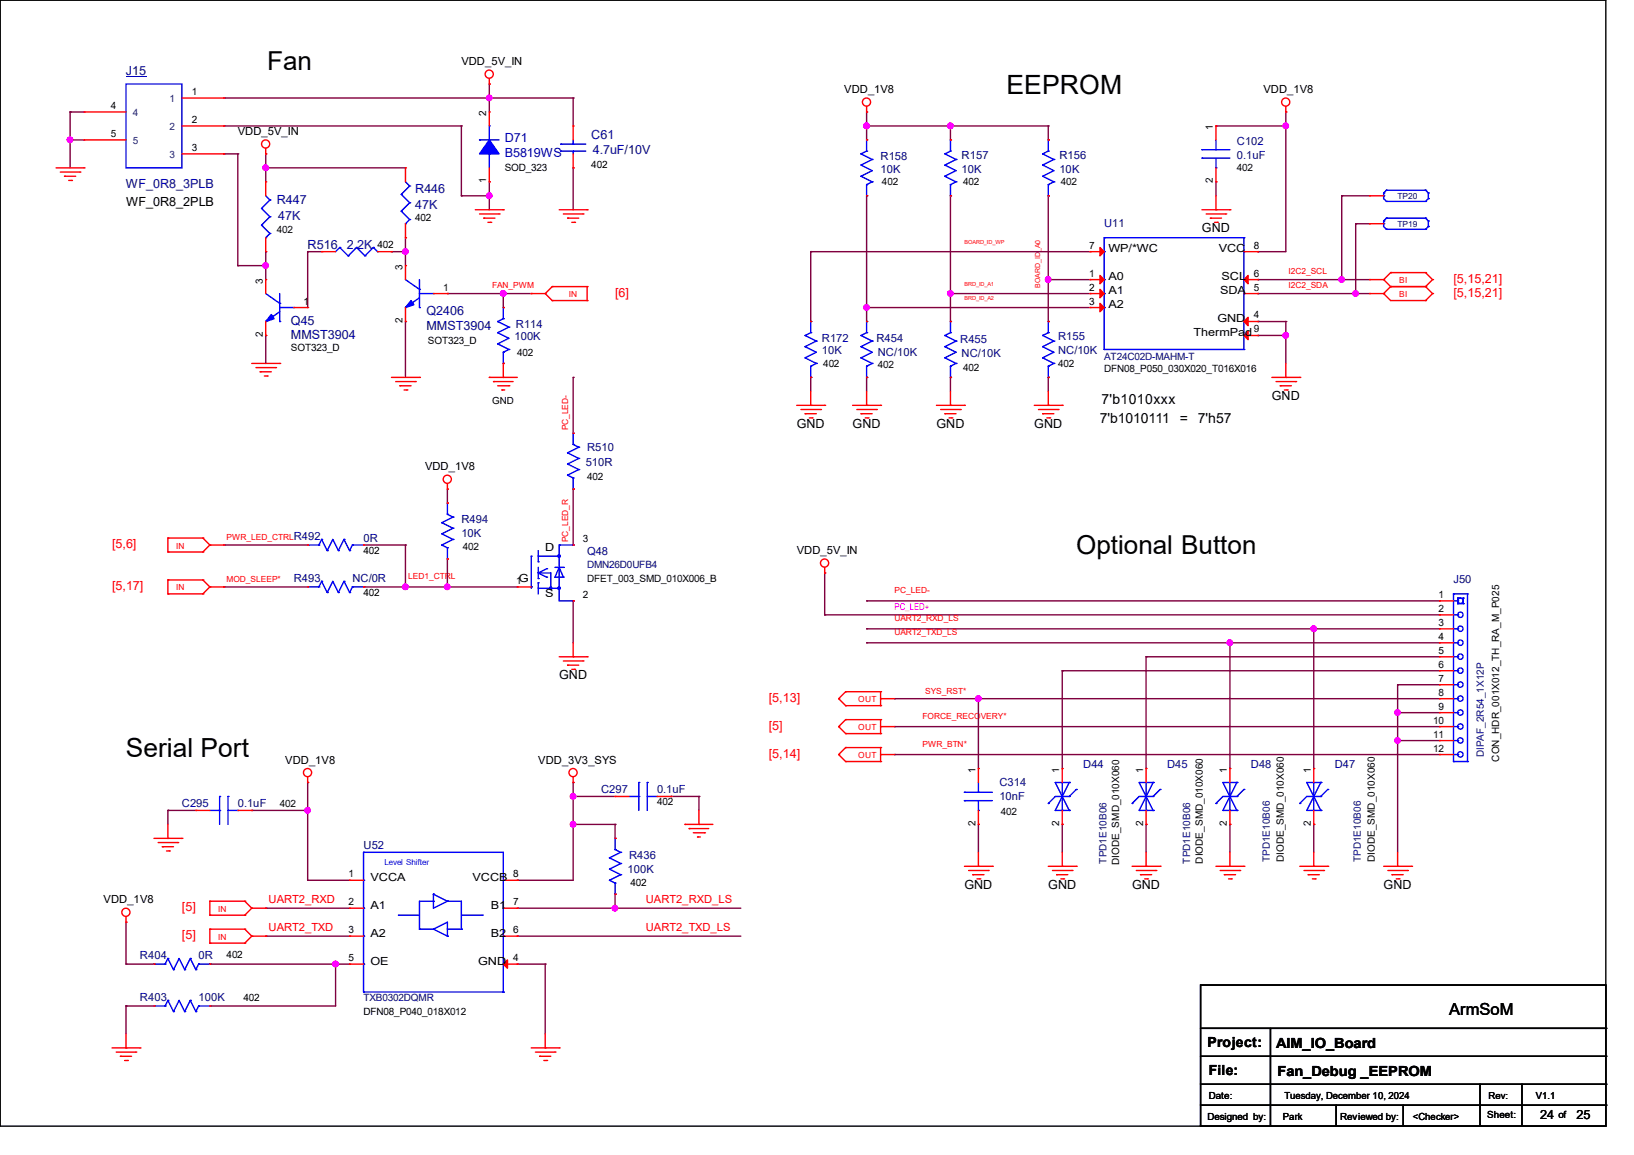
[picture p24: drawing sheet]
<svg xmlns="http://www.w3.org/2000/svg" width="297mm" height="210mm" viewBox="0 0 297 210" stroke-linecap="round" stroke-linejoin="round" font-family="sans-serif">
<defs><g id="words">
<g font-size="4.8">
<text x="182.9" y="17.1">EEPROM</text>
<text x="22.9" y="137.7">Serial Port</text>
</g>
<g font-size="4.7">
<text x="48.6" y="12.7">Fan</text>
<text x="195.6" y="100.8">Optional Button</text>
</g>
<text font-size="3" x="263.4" y="184.6">ArmSoM</text>
<g font-size="2.5">
<text x="199.9" y="77">7'b1010111</text>
<text x="200.2" y="73.4">7'b1010xxx</text>
<text x="214.5" y="77">=</text>
<text x="217.8" y="77">7'h57</text>
<text x="219.5" y="190.4">Project:</text>
<text x="231.9" y="190.6">AIM_IO_Board</text>
<text x="219.8" y="195.5">File:</text>
<text x="232.2" y="195.7">Fan_Debug _EEPROM</text>
</g>
<g font-size="2.3" fill="#00007f">
<text x="22.9" y="13.5">J15</text>
<text x="107.5" y="25.2">C61</text>
<text x="107.7" y="28">4.7uF/10V</text>
<text x="22.9" y="34.1">WF_0R8_3PLB</text>
<text x="75.5" y="35.1">R446</text>
<text x="50.3" y="37.2">R447</text>
<text x="50.6" y="40">47K</text>
<text x="75.5" y="37.9">47K</text>
<text x="55.9" y="45.3">R516</text>
<text x="63" y="45.3">2.2K</text>
<text x="52.9" y="59">Q45</text>
<text x="77.5" y="57.2">Q2406</text>
<text x="52.9" y="61.6">MMST3904</text>
<text x="77.5" y="60">MMST3904</text>
</g>
<g font-size="2.3" fill="#00009f">
<text x="91.7" y="25.7">D71</text>
<text x="91.7" y="28.5">B5819WS</text>
</g>
<g font-size="2.3">
<text x="22.9" y="37.4">WF_0R8_2PLB</text>
<text x="218.5" y="42.2">GND</text>
<text x="144.8" y="77.8">GND</text>
<text x="155" y="77.8">GND</text>
<text x="170.2" y="77.8">GND</text>
<text x="188" y="77.8">GND</text>
<text x="231.2" y="72.7">GND</text>
<text x="101.6" y="123.5">GND</text>
<text x="175.3" y="161.6">GND</text>
<text x="190.5" y="161.6">GND</text>
<text x="205.8" y="161.6">GND</text>
<text x="251.5" y="161.6">GND</text>
<text x="280" y="203.5">24</text>
<text x="286.6" y="203.5">25</text>
</g>
<g font-size="2.3" fill="#f00">
<text x="111.8" y="53.9">[6]</text>
<text x="264.2" y="53.9">[5,15,21]</text>
<text x="264.2" y="51.4">[5,15,21]</text>
<text x="20.4" y="99.7">[5,6]</text>
<text x="20.4" y="107.3">[5,17]</text>
<text x="139.7" y="127.6">[5,13]</text>
<text x="139.7" y="137.8">[5,14]</text>
<text x="139.7" y="132.7">[5]</text>
<text x="33.1" y="165.7">[5]</text>
<text x="33.1" y="170.8">[5]</text>
</g>
<g font-size="2">
<text x="83.9" y="11.9">VDD_5V_IN</text>
<text x="153.5" y="16.9">VDD_1V8</text>
<text x="229.7" y="16.9">VDD_1V8</text>
<text x="43.2" y="24.6">VDD_5V_IN</text>
<text x="201.5" y="45.9">WP/*WC</text>
<text x="221.5" y="45.9">VCC</text>
<text x="201.5" y="51">A0</text>
<text x="201.5" y="53.5">A1</text>
<text x="221.8" y="53.5">SDA</text>
<text x="222" y="51">SCL</text>
<text x="201.5" y="56.1">A2</text>
<text x="221.3" y="58.6">GND</text>
<text x="217" y="61.1">ThermPad</text>
<text x="77.3" y="85.5">VDD_1V8</text>
<text x="99.1" y="100.2">D</text>
<text x="144.8" y="100.8">VDD_5V_IN</text>
<text x="99.1" y="108.6">S</text>
<text x="51.9" y="138.9">VDD_1V8</text>
<text x="97.8" y="138.9">VDD_3V3_SYS</text>
<text x="67.4" y="160.2">VCCA</text>
<text x="85.9" y="160.2">VCCB</text>
<text x="18.8" y="164.3">VDD_1V8</text>
<text x="67.4" y="165.3">A1</text>
<text x="89.2" y="165.3">B1</text>
<text x="67.4" y="170.4">A2</text>
<text x="89.2" y="170.4">B2</text>
<text x="67.4" y="175.4">OE</text>
<text x="86.9" y="175.4">GND</text>
</g>
<g font-size="2" fill="#00007f">
<text x="160.1" y="29.1">R158</text>
<text x="174.8" y="28.9">R157</text>
<text x="192.6" y="28.9">R156</text>
<text x="224.8" y="26.3">C102</text>
<text x="224.8" y="28.9">0.1uF</text>
<text x="160.1" y="31.4">10K</text>
<text x="174.8" y="31.4">10K</text>
<text x="192.6" y="31.4">10K</text>
<text x="200.7" y="41.3">U11</text>
<text x="93.8" y="59.6">R114</text>
<text x="93.5" y="61.9">100K</text>
<text x="149.4" y="64.4">10K</text>
<text x="149.4" y="62.1">R172</text>
<text x="159.3" y="62.1">R454</text>
<text x="159.6" y="64.7">NC/10K</text>
<text x="174.5" y="62.4">R455</text>
<text x="174.8" y="64.9">NC/10K</text>
<text x="192.3" y="64.4">NC/10K</text>
<text x="192.3" y="61.9">R155</text>
<text x="106.7" y="82">R510</text>
<text x="106.5" y="84.8">510R</text>
<text x="83.9" y="95.2">R494</text>
<text x="53.4" y="98.2">R492</text>
<text x="66.1" y="98.5">0R</text>
<text x="83.9" y="97.7">10K</text>
<text x="106.7" y="101">Q48</text>
<text x="53.4" y="105.8">R493</text>
<text x="64.1" y="105.8">NC/0R</text>
<text x="264.2" y="106.1">J50</text>
<text x="181.7" y="142.9">C314</text>
<text x="196.9" y="139.6">D44</text>
<text x="212.1" y="139.6">D45</text>
<text x="227.4" y="139.6">D48</text>
<text x="242.6" y="139.6">D47</text>
<text x="33.1" y="146.7">C295</text>
<text x="43.2" y="146.7">0.1uF</text>
<text x="109.3" y="144.2">C297</text>
<text x="119.4" y="144.2">0.1uF</text>
<text x="181.7" y="145.5">10nF</text>
<text x="66.1" y="154.3">U52</text>
<text x="114.1" y="158.7">100K</text>
<text x="114.3" y="156.1">R436</text>
<text x="25.4" y="174.4">R404</text>
<text x="36.1" y="174.4">0R</text>
<text x="25.4" y="182">R403</text>
<text x="36.1" y="182">100K</text>
</g>
<g font-size="2" fill="#f00">
<text x="48.8" y="164.2">UART2_RXD</text>
<text x="117.4" y="164.2">UART2_RXD_LS</text>
<text x="48.8" y="169.3">UART2_TXD</text>
<text x="117.4" y="169.3">UART2_TXD_LS</text>
</g>
<g font-size="1.8">
<text x="34.8" y="17.3">1</text>
<text x="20.2" y="19.8">4</text>
<text x="34.8" y="22.4">2</text>
<text x="88.4" y="21.1" transform="rotate(-90 88.4 21.1)">2</text>
<text x="220.5" y="23.7" transform="rotate(-90 220.5 23.7)">1</text>
<text x="20.2" y="24.9">5</text>
<text x="34.8" y="27.4">3</text>
<text x="88.4" y="33.3" transform="rotate(-90 88.4 33.3)">1</text>
<text x="91.7" y="31.1">SOD_323</text>
<text x="107.5" y="30.6">402</text>
<text x="160.3" y="33.7">402</text>
<text x="175" y="33.7">402</text>
<text x="192.8" y="33.7">402</text>
<text x="220.5" y="33.3" transform="rotate(-90 220.5 33.3)">2</text>
<text x="224.8" y="31.1">402</text>
<text x="75.5" y="40.3">402</text>
<text x="50.3" y="42.3">402</text>
<text x="68.6" y="45.1">402</text>
<text x="198" y="45.2">7</text>
<text x="227.9" y="45.2">8</text>
<text x="47.8" y="51.6" transform="rotate(-90 47.8 51.6)">3</text>
<text x="73.2" y="49.1" transform="rotate(-90 73.2 49.1)">3</text>
<text x="80.6" y="52.8">1</text>
<text x="198" y="50.3">1</text>
<text x="198" y="52.8">2</text>
<text x="227.9" y="52.8">5</text>
<text x="227.9" y="50.3">6</text>
<text x="55.2" y="55.4">1</text>
<text x="73.2" y="58.7" transform="rotate(-90 73.2 58.7)">2</text>
<text x="198" y="55.4">3</text>
<text x="227.9" y="57.9">4</text>
<text x="47.8" y="61.3" transform="rotate(-90 47.8 61.3)">2</text>
<text x="52.9" y="63.9">SOT323_D</text>
<text x="77.8" y="62.6">SOT323_D</text>
<text x="94" y="64.6">402</text>
<text x="227.9" y="60.5">9</text>
<text x="149.6" y="66.7">402</text>
<text x="159.6" y="66.9">402</text>
<text x="175" y="67.4">402</text>
<text x="192.3" y="66.7">402</text>
<text x="200.7" y="67.7">DFN08_P050_030X020_T016X016</text>
<text x="89.5" y="73.5">GND</text>
<text x="106.7" y="87.2">402</text>
<text x="66.1" y="100.7">402</text>
<text x="84.1" y="99.9">402</text>
<text x="106" y="98.6">3</text>
<text x="93.8" y="106.2">1G</text>
<text x="106.7" y="105.8">DFET_003_SMD_010X006_B</text>
<text x="66.1" y="108.3">402</text>
<text x="106" y="108.7">2</text>
<text x="261.5" y="108.7">1</text>
<text x="261.5" y="111.3">2</text>
<text x="261.5" y="113.8">3</text>
<text x="261.5" y="116.3">4</text>
<text x="261.5" y="118.9">5</text>
<text x="261.5" y="121.4">6</text>
<text x="261.5" y="124">7</text>
<text x="260.5" y="131.6">10</text>
<text x="261.5" y="126.5">8</text>
<text x="261.5" y="129">9</text>
<text x="260.5" y="134.1">11</text>
<text x="260.5" y="136.7">12</text>
<text x="177.3" y="140.5" transform="rotate(-90 177.3 140.5)">1</text>
<text x="192.5" y="140.5" transform="rotate(-90 192.5 140.5)">1</text>
<text x="207.8" y="140.5" transform="rotate(-90 207.8 140.5)">1</text>
<text x="223" y="140.5" transform="rotate(-90 223 140.5)">1</text>
<text x="238.3" y="140.5" transform="rotate(-90 238.3 140.5)">1</text>
<text x="272.5" y="138.5" transform="rotate(-90 272.5 138.5)">CON_HDR_001X012_TH_RA_M_P025</text>
<text x="50.8" y="146.7">402</text>
<text x="119.4" y="146.4">402</text>
<text x="181.9" y="148.2">402</text>
<text x="177.3" y="150.2" transform="rotate(-90 177.3 150.2)">2</text>
<text x="192.5" y="150.2" transform="rotate(-90 192.5 150.2)">2</text>
<text x="207.8" y="150.2" transform="rotate(-90 207.8 150.2)">2</text>
<text x="223" y="150.2" transform="rotate(-90 223 150.2)">2</text>
<text x="238.3" y="150.2" transform="rotate(-90 238.3 150.2)">2</text>
<text x="63.3" y="159.5">1</text>
<text x="93.3" y="159.5">8</text>
<text x="114.6" y="161.2">402</text>
<text x="203.4" y="157.3" transform="rotate(-90 203.4 157.3)">DIODE_SMD_010X060</text>
<text x="218.7" y="157" transform="rotate(-90 218.7 157)">DIODE_SMD_010X060</text>
<text x="233.4" y="156.8" transform="rotate(-90 233.4 156.8)">DIODE_SMD_010X060</text>
<text x="249.9" y="156.8" transform="rotate(-90 249.9 156.8)">DIODE_SMD_010X060</text>
<text x="63.3" y="164.6">2</text>
<text x="93.3" y="164.6">7</text>
<text x="63.3" y="169.7">3</text>
<text x="93.3" y="169.7">6</text>
<text x="41.2" y="174.1">402</text>
<text x="63.3" y="174.8">5</text>
<text x="93.3" y="174.8">4</text>
<text x="44.2" y="182">402</text>
<text x="66.1" y="184.5">DFN08_P040_018X012</text>
<text x="219.5" y="203.6">Designed by:</text>
<text x="219.8" y="199.8">Date:</text>
<text x="233.2" y="203.6">Park</text>
<text x="233.5" y="199.8">Tuesday, December 10, 2024</text>
<text x="243.6" y="203.6">Reviewed by:</text>
<text x="256.8" y="203.6">&lt;Checker&gt;</text>
<text x="270.3" y="203.3">Sheet:</text>
<text x="279.2" y="199.8">V1.1</text>
<text x="283.3" y="203.3">of</text>
</g>
<g font-size="1.8" fill="#003f7f">
<text x="24.2" y="21.2">4</text>
<text x="30.8" y="18.6">1</text>
<text x="30.8" y="23.7">2</text>
<text x="24.2" y="26.2">5</text>
<text x="30.8" y="28.8">3</text>
</g>
<g font-size="1.8" fill="#00007f">
<text x="200.7" y="65.4">AT24C02D-MAHM-T</text>
<text x="106.7" y="103.3">DMN26D0UFB4</text>
<text x="269.7" y="137.7" transform="rotate(-90 269.7 137.7)">DIPAF_2R54_1X12P</text>
<text x="201.1" y="157" transform="rotate(-90 201.1 157)">TPD1E10B06</text>
<text x="216.4" y="157" transform="rotate(-90 216.4 157)">TPD1E10B06</text>
<text x="230.8" y="156.8" transform="rotate(-90 230.8 156.8)">TPD1E10B06</text>
<text x="247.4" y="156.8" transform="rotate(-90 247.4 156.8)">TPD1E10B06</text>
<text x="66.1" y="182">TXB0302DQMR</text>
</g>
<text font-size="1.7" fill="#f0f" x="162.6" y="110.9">PC_LED+</text>
<text font-size="1.7" x="270.6" y="199.8">Rev:</text>
<g font-size="1.5" fill="#00007f">
<text x="254" y="36.2">TP20</text>
<text x="254" y="41.3">TP19</text>
</g>
<g font-size="1.5" fill="#f00">
<text x="89.5" y="52.5">FAN_PWM</text>
<text x="234.2" y="49.9">I2C2_SCL</text>
<text x="234.2" y="52.5">I2C2_SDA</text>
<text x="254.3" y="51.5">BI</text>
<text x="103.4" y="54">IN</text>
<text x="254.3" y="54">BI</text>
<text x="103.3" y="78.3" transform="rotate(-90 103.3 78.3)">PC_LED-</text>
<text x="32" y="99.7">IN</text>
<text x="41.2" y="98.2">PWR_LED_CTRL</text>
<text x="103.3" y="98.6" transform="rotate(-90 103.3 98.6)">PC_LED_R</text>
<text x="32" y="107.4">IN</text>
<text x="41.2" y="105.8">MOD_SLEEP*</text>
<text x="74.2" y="105.3">LED1_CTRL</text>
<text x="162.6" y="107.8">PC_LED-</text>
<text x="162.6" y="112.9">UART2_RXD_LS</text>
<text x="162.6" y="115.4">UART2_TXD_LS</text>
<text x="156" y="127.7">OUT</text>
<text x="167.7" y="130.7">FORCE_RECOVERY*</text>
<text x="168.2" y="126.1">SYS_RST*</text>
<text x="156" y="137.8">OUT</text>
<text x="156" y="132.8">OUT</text>
<text x="167.7" y="135.8">PWR_BTN*</text>
<text x="39.7" y="165.8">IN</text>
<text x="39.7" y="170.9">IN</text>
</g>
<text font-size="1.5" fill="#00f" x="69.9" y="157.4">Level Shifter</text>
<text font-size="1.3" fill="#f00" x="189.1" y="52.4" transform="rotate(-90 189.1 52.4)">BOARD_ID_A0</text>
<g font-size="1" fill="#f00">
<text x="175.3" y="44.3">BOARD_ID_WP</text>
<text x="175.3" y="51.9">BRD_ID_A1</text>
<text x="175.3" y="54.5">BRD_ID_A2</text>
</g>
</g></defs>
<g fill="none" stroke="#000" stroke-width=".25">
<path d="M0 0h291.9v204.8h-291.9zM218.2 179.1h73.7v25.7h-73.7zM218.2 187h73.7M218.2 192.1h73.7M218.2 197.1h73.7M230.9 187v17.8M269 197.1v7.7M276.6 197.1v7.7M291.9 187h.1M291.9 192.1h.1M291.9 197.1h.1M218.2 201h73.7"/>
<path d="M230.9 204.8h.1M242.9 204.8h.1M242.9 201v3.8M255.1 204.8h.1M255.1 201v3.8M269 204.8h.1M276.6 204.8h.1M291.9 201h.1"/>
</g>
<g fill="none" stroke="#7f003f" stroke-width=".25">
<path d="M40.7 17.8h.1M40.7 17.8h63.5M88.9 17.8h.1M88.9 15.3h.1M88.9 15.3v5.1M104.2 17.8h.1M104.2 17.8v5.1M12.7 20.4h.1M12.7 25.4h.1M12.7 20.4v10.1M12.7 20.4h2.6M12.7 25.4h2.6"/>
<path d="M40.7 22.9h.1M40.7 28h.1M40.7 22.9h43.2M40.7 28h2.5M43.2 28h.1M43.2 28v20.3M48.3 28h.1M48.3 30.5h.1M48.3 28v5.1M48.3 30.5h25.4M83.9 22.9h.1M83.9 35.6h.1"/>
<path d="M83.9 35.6h5M83.9 22.9v12.7M88.9 33.1h.1M88.9 35.6h.1M88.9 33.1v5M104.2 30.5h.1M104.2 30.5v7.6M157.5 35.6h.1M157.5 22.9h.1M157.5 20.4h.1M157.5 20.4v5M157.5 35.6v22.9"/>
<path d="M157.5 22.9h33M172.8 35.6h.1M172.8 22.9h.1M172.8 22.9v2.5M172.8 35.6v22.9M190.5 35.6h.1M190.5 22.9h.1M190.5 22.9v2.5M190.5 35.6v22.9M221 33.1h.1M221 22.9h.1M221 33.1v2.5"/>
<path d="M221 22.9h12.7M233.7 20.4h.1M233.7 22.9h.1M233.7 20.4v25.4h-5.1M243.9 35.6h.1M243.9 35.6v15.2M243.9 35.6h5.1M43.2 48.3h.1M43.2 48.3h5.1M48.3 45.8h.1M48.3 48.3h.1M48.3 45.8v5"/>
<path d="M55.9 45.8h.1M55.9 45.8h2.6M55.9 45.8v10.1M71.2 45.8h.1M71.2 45.8h2.5M73.7 43.2h.1M73.7 58.5h.1M73.7 45.8h.1M73.7 43.2v5.1M73.7 58.5v10.1M81.3 53.4h.1M81.3 53.4h15.3"/>
<path d="M91.5 53.4h.1M91.5 53.4v2.5M147.4 45.8h.1M147.4 45.8v12.7M147.4 45.8h50.8M157.5 55.9h.1M157.5 55.9h40.7M172.8 53.4h.1M172.8 53.4h25.4M190.5 50.8h.1M190.5 50.8h7.7M228.6 58.5h.1"/>
<path d="M228.6 50.8h.1M228.6 53.4h.1M228.6 45.8h.1M228.6 50.8h20.4M228.6 53.4h20.4M228.6 58.5h5.1M233.7 58.5h.1M233.7 58.5v7.6M243.9 50.8h.1M246.4 40.7h.1M246.4 53.4h.1M246.4 40.7h2.6"/>
<path d="M246.4 40.7v12.7M48.3 61h.1M48.3 61v5.1M104.2 68.6h.1M104.2 68.6v10.2M147.4 68.6h.1M147.4 68.6v2.6M157.5 68.6h.1M157.5 68.6v2.6M172.8 68.6h.1M172.8 68.6v2.6M190.5 68.6h.1"/>
<path d="M190.5 68.6v2.6M228.6 61h.1M228.6 61h5.1M233.7 61h.1M40.7 99.1h.1M40.7 99.1h15.2M66.1 99.1h.1M66.1 99.1h7.6M73.7 99.1h.1M73.7 99.1v7.6M81.3 88.9h.1M81.3 88.9v2.6"/>
<path d="M104.2 88.9h.1M104.2 88.9v10.2M40.7 106.7h.1M40.7 106.7h15.2M66.1 106.7h.1M66.1 106.7h27.9M73.7 106.7h.1M81.3 106.7h.1M81.3 101.6h.1M81.3 101.6v5.1M104.2 109.3h.1M104.2 109.3v7.6"/>
<path d="M149.9 104.2h.1M149.9 111.8h.1M149.9 104.2v7.6M149.9 111.8h111.8M157.5 109.3h.1M157.5 114.3h.1M157.5 116.9h.1M157.5 109.3h104.2M157.5 114.3h104.2M157.5 116.9h104.2M208.3 119.4h.1M208.3 119.4v20.3"/>
<path d="M208.3 119.4h53.4M223.6 116.9h.1M223.6 116.9v22.8M238.8 114.3h.1M238.8 114.3v25.4M162.6 132.1h.1M162.6 137.2h.1M162.6 127h.1M162.6 132.1h99.1M162.6 137.2h99.1M162.6 127h99.1M177.8 127h.1"/>
<path d="M177.8 127v12.7M193.1 122h.1M193.1 122v17.7M193.1 122h68.6M254 124.5h.1M254 129.6h.1M254 134.7h.1M254 124.5h7.7M254 124.5v30.5M254 134.7h7.7M254 129.6h7.7M30.5 147.4h.1"/>
<path d="M30.5 147.4v2.5M30.5 147.4h5.1M45.8 147.4h.1M45.8 147.4h10.1M55.9 147.4h.1M55.9 142.3h.1M55.9 142.3v17.8M104.2 149.9h.1M104.2 142.3h.1M104.2 144.8h.1M104.2 144.8h7.6M104.2 142.3v17.8h-10.2"/>
<path d="M104.2 149.9h7.6M111.8 149.9h.1M111.8 149.9v2.5M122 144.8h.1M122 144.8h5M127 144.8h.1M127 144.8v2.6M177.8 149.9h.1M177.8 149.9v5.1M193.1 149.9h.1M193.1 149.9v5.1M208.3 149.9h.1"/>
<path d="M208.3 149.9v5.1M223.6 149.9h.1M223.6 149.9v5.1M238.8 149.9h.1M238.8 149.9v5.1M22.9 167.7h.1M22.9 175.3h.1M22.9 167.7v7.6M22.9 175.3h5.1M38.1 175.3h.1M38.1 175.3h25.4M48.3 165.1h.1"/>
<path d="M48.3 170.2h.1M48.3 165.1h15.2M48.3 170.2h15.2M55.9 160.1h.1M55.9 160.1h7.6M61 175.3h.1M61 175.3v7.6h-22.9M94 175.3h.1M94 165.1h.1M94 170.2h.1M94 160.1h.1M94 175.3h5.1"/>
<path d="M94 165.1h40.7M94 170.2h40.7M99.1 175.3h.1M99.1 175.3v12.7M111.8 165.1h.1M111.8 162.6h.1M111.8 162.6v2.5M22.9 182.9h.1M22.9 182.9h5.1M22.9 182.9v5.1M38.1 182.9h.1"/>
</g>
<g fill="#f0f" stroke="#f0f" stroke-width=".25">
<circle cx="190.5" cy="50.8" r=".49"/>
<circle cx="172.7" cy="53.4" r=".49"/>
<circle cx="157.5" cy="55.9" r=".49"/>
<circle cx="91.5" cy="53.4" r=".49"/>
<circle cx="233.7" cy="61" r=".49"/>
<circle cx="254" cy="134.6" r=".49"/>
<circle cx="254" cy="129.6" r=".49"/>
<circle cx="243.9" cy="50.8" r=".49"/>
<circle cx="246.4" cy="53.4" r=".49"/>
<circle cx="73.7" cy="106.7" r=".49"/>
<circle cx="81.3" cy="106.7" r=".49"/>
<circle cx="177.8" cy="127" r=".49"/>
<circle cx="61" cy="175.3" r=".49"/>
<circle cx="111.8" cy="165.1" r=".49"/>
<circle cx="238.8" cy="114.3" r=".49"/>
<circle cx="223.5" cy="116.9" r=".49"/>
<circle cx="55.9" cy="147.3" r=".49"/>
<circle cx="157.5" cy="22.9" r=".49"/>
<circle cx="172.7" cy="22.9" r=".49"/>
<circle cx="233.7" cy="22.9" r=".49"/>
<circle cx="104.2" cy="149.9" r=".49"/>
<circle cx="104.2" cy="144.8" r=".49"/>
<circle cx="88.9" cy="17.8" r=".49"/>
<circle cx="12.7" cy="25.4" r=".49"/>
<circle cx="48.3" cy="30.5" r=".49"/>
<circle cx="88.9" cy="35.6" r=".49"/>
<circle cx="48.3" cy="48.3" r=".49"/>
<circle cx="73.7" cy="45.7" r=".49"/>
</g>
<g fill="none" stroke="#f00" stroke-width=".25">
<path d="M33.1 17.8h7.6M40.7 17.8h.1M88.9 15.3h.1M88.9 14.3v1M157.5 19.3v1.1M233.7 19.3v1.1M10.2 30.5h5.1M11 31.3h3.5M11.7 32h.1M11.7 32h2.1M12.5 32.8h.5M13 32.8h.1"/>
<path d="M14.5 31.3h.1M15.3 30.5h.1M15.3 20.4h.1M15.3 25.4h.1M15.3 20.4h7.6M15.3 25.4h7.6M33.1 22.9h7.6M33.1 28h7.6M40.7 22.9h.1M40.7 28h.1M48.3 28h.1M48.3 33.1h.1"/>
<path d="M48.3 27v1M48.3 33.1v2.5M73.7 30.5h.1M73.7 30.5v2.6M86.4 38.1h5.1M87.2 38.9h3.5M87.9 39.7h.1M87.9 39.7h2.1M88.9 33.1h.1M88.9 20.4h.1M88.9 20.4v2.5M88.9 30.5v2.6"/>
<path d="M90.7 38.9h.1M91.5 38.1h.1M101.6 38.1h5.1M102.4 38.9h3.6M103.2 39.7h.1M103.2 39.7h2M104.2 30.5h.1M104.2 22.9h.1M104.2 22.9v2.5M104.2 28v2.5M106 38.9h.1M106.7 38.1h.1"/>
<path d="M157.5 20.4h.1M157.5 25.4h.1M157.5 35.6h.1M172.8 25.4h.1M172.8 35.6h.1M190.5 25.4h.1M190.5 35.6h.1M218.5 38.1h5.1M219.2 38.9h3.6M220 39.7h.1M220 39.7h2M221 38.1h.1"/>
<path d="M221 22.9h.1M221 33.1h.1M221 22.9v2.5M221 30.5v2.6M221 35.6v2.5M222.8 38.9h.1M223.6 38.1h.1M233.7 20.4h.1M249 35.6h.1M249 35.6h2.5M48.3 45.8h.1M48.3 50.8h.1"/>
<path d="M48.3 43.2v2.6M48.3 50.8v2.6M48.3 58.5v2.5M53.4 55.9h2.5M55.9 55.9h.1M58.5 45.8h.1M58.5 45.8h2.5M68.6 45.8h2.6M71.2 45.8h.1M73.7 58.5h.1M73.7 48.3h.1M73.7 43.2h.1"/>
<path d="M73.7 40.7v2.5M73.7 48.3v2.5M73.7 55.9v2.6M78.8 53.4h2.5M81.3 53.4h.1M88.7 40.4h.5M89.2 40.4h.1M91.5 55.9h.1M96.6 53.4h.1M96.6 53.4h2.5M99.1 53.4h.1M99.1 53.4l1.3 1.3"/>
<path d="M100.4 54.7h.1M100.4 52.1h.1M100.4 52.1h6.3M100.4 54.7h6.3M100.4 52.1l-1.3 1.3M103.9 40.4h.5M104.4 40.4h.1M106.7 52.1h.1M106.7 54.7h.1M106.7 52.1v2.6M147.4 58.5h.1M157.5 58.5h.1"/>
<path d="M172.8 58.5h.1M190.5 58.5h.1M198.2 50.8h.1M198.2 53.4h.1M198.2 55.9h.1M198.2 45.8h.1M198.2 53.4h2.5M198.2 50.8h2.5M198.2 55.9h2.5M198.2 45.8h2.5M220.8 40.4h.5M221.3 40.4h.1"/>
<path d="M226.1 53.4h2.5M226.1 50.8h2.5M226.1 58.5h2.5M226.1 45.8h2.5M228.6 58.5h.1M228.6 53.4h.1M228.6 50.8h.1M228.6 45.8h.1M249 53.4h.1M249 50.8h.1M249 40.7h.1M249 53.4h2.5"/>
<path d="M249 50.8h2.5M249 40.7h2.5M251.5 53.4h.1M251.5 50.8h.1M251.5 53.4l1.3 1.3h6.3M251.5 50.8l1.3 1.3M252.8 52.1h.1M252.8 49.6h.1M252.8 52.1h6.3M252.8 52.1l-1.3 1.3M252.8 49.6h6.3M252.8 49.6l-1.3 1.2"/>
<path d="M259.1 52.1h.1M259.1 54.7h.1M259.1 49.6h.1M259.1 52.1l1.3 1.3M259.1 49.6l1.3 1.2M260.4 53.4h.1M260.4 50.8h.1M260.4 53.4l-1.3 1.3M260.4 50.8l-1.3 1.3M45.8 66.1h5M46.5 66.8h3.6M47.3 67.6h.1"/>
<path d="M47.3 67.6h2M48 68.4h.6M48.3 61h.1M48.6 68.4h.1M50.1 66.8h.1M50.8 66.1h.1M71.2 68.6h5M71.9 69.4h3.6M72.7 70.1h.1M72.7 70.1h2M73.4 70.9h.6M74 70.9h.1"/>
<path d="M75.5 69.4h.1M76.2 68.6h.1M88.9 68.6h.1M88.9 68.6h5.1M89.7 69.4h.1M89.7 69.4h3.6M90.5 70.1h2M91.2 70.9h.1M91.2 70.9h.5M91.5 68.6h.1M91.5 66.1h.1M91.5 66.1v2.5"/>
<path d="M92.5 70.1h.1M104.2 78.8h.1M144.8 73.7h5.1M145.6 74.5h3.5M146.3 75.2h.1M146.3 75.2h2.1M147.1 76h.5M147.4 73.7h.1M147.4 68.6h.1M147.4 71.2v2.5M147.6 76h.1M149.1 74.5h.1"/>
<path d="M149.9 73.7h.1M155 73.7h5.1M155.7 74.5h3.6M156.5 75.2h.1M156.5 75.2h2M157.3 76h.5M157.5 73.7h.1M157.5 68.6h.1M157.5 71.2v2.5M157.8 76h.1M159.3 74.5h.1M160.1 73.7h.1"/>
<path d="M170.2 73.7h5.1M171 74.5h3.5M171.7 75.2h.1M171.7 75.2h2.1M172.5 76h.5M172.8 73.7h.1M172.8 68.6h.1M172.8 71.2v2.5M173 76h.1M174.5 74.5h.1M175.3 73.7h.1M188 73.7h5.1"/>
<path d="M188.8 74.5h3.5M189.5 75.2h.1M189.5 75.2h2.1M190.3 76h.5M190.5 73.7h.1M190.5 68.6h.1M190.5 71.2v2.5M190.8 76h.1M192.3 74.5h.1M193.1 73.7h.1M226.1 61h2.5M228.6 61h.1"/>
<path d="M231.2 68.6h5.1M231.9 69.4h3.6M232.7 70.1h.1M232.7 70.1h2M233.5 70.9h.5M233.7 68.6h.1M233.7 66.1v2.5M234 70.9h.1M235.5 69.4h.1M236.3 68.6h.1M30.5 97.8h.1M30.5 97.8v2.6"/>
<path d="M30.5 97.8h6.4M36.9 97.8h.1M36.9 97.8l1.2 1.3M38.1 99.1h.1M38.1 99.1l-1.2 1.3M38.1 99.1h2.6M40.7 99.1h.1M55.9 99.1h.1M66.1 99.1h.1M81.3 88.9h.1M81.3 91.5h.1M81.3 87.9v1"/>
<path d="M104.2 88.9h.1M104.2 99.1h.1M30.5 105.5h.1M30.5 108h.1M30.5 100.4h.1M30.5 105.5v2.5M30.5 105.5h6.4M30.5 108h6.4M30.5 100.4h6.4M36.9 108h.1M36.9 105.5h.1M36.9 100.4h.1"/>
<path d="M36.9 105.5l1.2 1.2M38.1 106.7h.1M38.1 106.7l-1.2 1.3M38.1 106.7h2.6M40.7 106.7h.1M55.9 106.7h.1M66.1 106.7h.1M81.3 101.6h.1M94 106.7h.1M94 106.7h2.6M101.6 119.4h5.1M104.2 119.4h.1"/>
<path d="M104.2 109.3h.1M104.2 116.9v2.5M106.7 119.4h.1M149.9 104.2h.1M149.9 103.2v1M261.7 109.3h.1M261.7 111.8h.1M261.7 114.3h.1M261.7 116.9h.1M261.7 119.4h.1M261.7 119.4h2.5M261.7 109.3h2.5"/>
<path d="M261.7 111.8h2.5M261.7 114.3h2.5M261.7 116.9h2.5M102.4 120.2h3.6M103.2 120.9h.1M103.2 120.9h2M103.9 121.7h.5M104.4 121.7h.1M106 120.2h.1M152.4 137.2h.1M152.4 132.1h.1M152.4 127h.1"/>
<path d="M152.4 137.2l1.3 1.3M152.4 132.1l1.3 1.3M152.4 127l1.3 1.3M153.7 135.9h.1M153.7 138.5h.1M153.7 130.9h.1M153.7 133.4h.1M153.7 125.8h.1M153.7 128.3h.1M153.7 135.9l-1.3 1.3M153.7 138.5h6.4M153.7 135.9h6.4"/>
<path d="M153.7 130.9l-1.3 1.2M153.7 133.4h6.4M153.7 130.9h6.4M153.7 125.8l-1.3 1.2M153.7 128.3h6.4M153.7 125.8h6.4M160.1 137.2h.1M160.1 135.9h.1M160.1 138.5h.1M160.1 132.1h.1M160.1 130.9h.1M160.1 133.4h.1"/>
<path d="M160.1 127h.1M160.1 125.8h.1M160.1 128.3h.1M160.1 137.2h2.5M160.1 125.8v2.5M160.1 130.9v2.5M160.1 135.9v2.6M160.1 132.1h2.5M160.1 127h2.5M177.8 139.7h.1M177.8 139.7v2.6M193.1 139.7h.1"/>
<path d="M193.1 139.7v2.6M208.3 139.7h.1M208.3 139.7v2.6M223.6 139.7h.1M223.6 139.7v2.6M238.8 139.7h.1M238.8 139.7v2.6M261.7 122h.1M261.7 124.5h.1M261.7 127h.1M261.7 129.6h.1M261.7 132.1h.1"/>
<path d="M261.7 134.7h.1M261.7 137.2h.1M261.7 137.2h2.5M261.7 132.1h2.5M261.7 127h2.5M261.7 122h2.5M261.7 124.5h2.5M261.7 129.6h2.5M261.7 134.7h2.5M28 152.4h5.1M28.7 153.2h3.6M29.5 154h.1"/>
<path d="M29.5 154h2M30.3 154.7h.5M30.5 152.4h.1M30.5 149.9v2.5M30.8 154.7h.1M32.3 153.2h.1M33.1 152.4h.1M35.6 147.4h.1M35.6 147.4h2.5M43.2 147.4h2.6M45.8 147.4h.1M55.9 142.3h.1"/>
<path d="M55.9 141.3v1M104.2 142.3h.1M104.2 141.3v1M111.8 152.4h.1M111.8 144.8h.1M111.8 144.8h2.5M119.4 144.8h2.6M122 144.8h.1M124.5 149.9h.1M124.5 149.9h5.1M125.3 150.7h.1M125.3 150.7h3.5"/>
<path d="M126 151.4h2.1M126.8 152.2h.1M126.8 152.2h.5M127 149.9h.1M127 147.4v2.5M128.1 151.4h.1M175.3 157.5h5.1M176.1 158.3h3.5M176.8 159h.1M176.8 159h2.1M177.6 159.8h.5M177.8 157.5h.1"/>
<path d="M177.8 149.9h.1M177.8 147.4v2.5M177.8 155v2.5M178.1 159.8h.1M179.6 158.3h.1M180.4 157.5h.1M190.5 157.5h5.1M191.3 158.3h3.6M192.1 159h.1M192.1 159h2M192.8 159.8h.5M193.1 157.5h.1"/>
<path d="M193.1 149.9h.1M193.1 147.4v2.5M193.1 155v2.5M193.3 159.8h.1M194.9 158.3h.1M195.6 157.5h.1M205.8 157.5h5.1M206.5 158.3h3.6M207.3 159h.1M207.3 159h2M208.1 159.8h.5M208.3 157.5h.1"/>
<path d="M208.3 149.9h.1M208.3 147.4v2.5M208.3 155v2.5M208.6 159.8h.1M210.1 158.3h.1M210.9 157.5h.1M221 157.5h5.1M221.8 158.3h3.5M222.5 159h.1M222.5 159h2.1M223.3 159.8h.5M223.6 157.5h.1"/>
<path d="M223.6 149.9h.1M223.6 147.4v2.5M223.6 155v2.5M223.8 159.8h.1M225.3 158.3h.1M226.1 157.5h.1M236.3 157.5h5M237 158.3h3.6M237.8 159h.1M237.8 159h2M238.5 159.8h.6M238.8 157.5h.1"/>
<path d="M238.8 149.9h.1M238.8 147.4v2.5M238.8 155v2.5M239.1 159.8h.1M240.6 158.3h.1M241.3 157.5h.1M251.5 157.5h5.1M252.3 158.3h3.5M253 159h.1M253 159h2.1M253.8 159.8h.5M254 157.5h.1"/>
<path d="M254 155v2.5M254.3 159.8h.1M255.8 158.3h.1M256.6 157.5h.1M22.9 167.7h.1M22.9 166.7v1M28 175.3h.1M38.1 169h.1M38.1 171.5h.1M38.1 163.9h.1M38.1 166.4h.1M38.1 175.3h.1"/>
<path d="M38.1 169h6.4M38.1 163.9v2.5M38.1 169v2.5M38.1 171.5h6.4M38.1 163.9h6.4M38.1 166.4h6.4M44.5 171.5h.1M44.5 169h.1M44.5 166.4h.1M44.5 163.9h.1M44.5 169l1.3 1.2M44.5 163.9l1.3 1.2"/>
<path d="M45.8 170.2h.1M45.8 165.1h.1M45.8 170.2l-1.3 1.3M45.8 170.2h2.5M45.8 165.1l-1.3 1.3M45.8 165.1h2.5M48.3 170.2h.1M48.3 165.1h.1M63.5 160.1h.1M63.5 165.1h.1M63.5 170.2h.1M63.5 175.3h.1"/>
<path d="M63.5 170.2h2.6M63.5 165.1h2.6M63.5 160.1h2.6M63.5 175.3h2.6M91.5 170.2h2.5M91.5 165.1h2.5M91.5 160.1h2.5M91.5 175.3h2.5M94 175.3h.1M94 170.2h.1M94 165.1h.1M94 160.1h.1"/>
<path d="M111.8 162.6h.1M20.4 190.5h5M21.1 191.3h3.6M21.9 192.1h.1M21.9 192.1h2M22.6 192.8h.6M22.9 190.5h.1M22.9 188v2.5M23.2 192.8h.1M24.7 191.3h.1M25.4 190.5h.1M28 182.9h.1"/>
<path d="M38.1 182.9h.1M96.6 190.5h5M97.3 191.3h3.6M98.1 192.1h.1M98.1 192.1h2M98.8 192.8h.6M99.1 190.5h.1M99.1 188v2.5M99.4 192.8h.1M100.9 191.3h.1M101.6 190.5h.1"/>
<circle cx="88.9" cy="13.5" r=".74"/>
<circle cx="157.5" cy="18.6" r=".74"/>
<circle cx="233.7" cy="18.6" r=".74"/>
<circle cx="48.3" cy="26.2" r=".74"/>
<circle cx="81.3" cy="87.1" r=".74"/>
<circle cx="149.9" cy="102.4" r=".74"/>
<circle cx="55.9" cy="140.5" r=".74"/>
<circle cx="104.2" cy="140.5" r=".74"/>
<circle cx="22.9" cy="165.9" r=".74"/>
</g>
<g fill="none" stroke="#00f" stroke-width=".25">
<path d="M22.9 15.3h10.2v15.2h-10.2zM47.5 37.9h.1M47.5 37.9l1.6 1.5M48.3 35.6l.8 .8M49.1 36.4h.1M49.1 39.4h.1M49.1 36.4l-1.6 1.5M49.1 39.4l-1.6 1.5M72.9 35.3h.1M72.9 38.4h.1M72.9 35.3l1.6 1.6M72.9 38.4l1.6 1.5"/>
<path d="M73.7 33.1l.8 .7M74.5 33.8h.1M74.5 36.9h.1M74.5 39.9h.1M74.5 33.8l-1.6 1.5M74.5 36.9l-1.6 1.5M74.5 39.9l-.8 .8M87.2 25.4h.1M87.2 25.4h3.5M88.9 28h.1M88.9 22.9h.1M88.9 22.9v2.5"/>
<path d="M88.9 28v2.5M101.9 26.2h.1M101.9 27.5h.1M101.9 26.2h4.6M101.9 27.5h4.6M104.2 27.5h.1M104.2 26.2h.1M104.2 25.4v.8M104.2 27.5v.5M156.5 32h.1M156.5 30h.1M156.5 28h.1"/>
<path d="M156.5 32l2 1.1M156.5 30l2 1-2 1M156.5 28l2 1M157.5 35.6h.1M157.5 33.6h.1M157.5 27.5h.1M157.5 25.4h.1M157.5 25.4v2.1M157.5 33.6v2M157.5 27.5l-1 .5M158.5 33.1h.1M158.5 29h.1"/>
<path d="M158.5 33.1l-1 .5M158.5 29l-2 1M171.7 32h.1M171.7 30h.1M171.7 28h.1M171.7 32l2.1 1.1M171.7 30l2.1 1-2.1 1M171.7 28l2.1 1M172.8 35.6h.1M172.8 33.6h.1M172.8 27.5h.1M172.8 25.4h.1"/>
<path d="M172.8 25.4v2.1M172.8 33.6v2M172.8 27.5l-1.1 .5M173.8 33.1h.1M173.8 29h.1M173.8 33.1l-1 .5M173.8 29l-2.1 1M189.5 32h.1M189.5 30h.1M189.5 28h.1M189.5 32l2.1 1.1M189.5 30l2.1 1-2.1 1"/>
<path d="M189.5 28l2.1 1M190.5 35.6h.1M190.5 33.6h.1M190.5 27.5h.1M190.5 25.4h.1M190.5 25.4v2.1M190.5 33.6v2M190.5 27.5l-1 .5M191.6 33.1h.1M191.6 29h.1M191.6 33.1l-1.1 .5M191.6 29l-2.1 1"/>
<path d="M218.5 27.2h.1M218.5 28.7h.1M218.5 27.2h5.1M218.5 28.7h5.1M221 30.5h.1M221 27.2h.1M221 25.4v1.8M221 28.7v1.8M251.5 35.6h.1M251.5 35.1h.1M251.5 35.1v1l.5 .5M252 36.6h.1"/>
<path d="M252 34.6h.1M252 39.7h.1M252 36.6h7.1M252 34.6l-.5 .5M252 34.6h7.1M252 39.7l-.5 .5M252 39.7h7.1M259.1 36.6h.1M259.1 34.6h.1M259.1 39.7h.1M259.1 34.6l.5 .5M259.1 39.7l.5 .5"/>
<path d="M259.6 36.1h.1M259.6 35.1h.1M259.6 36.1l-.5 .5M259.6 35.1v1M47.5 40.9h.1M47.5 40.9l1.6 1.6M48.3 43.2h.1M48.3 58.5h.1M48.3 53.4l2.5 1.8M49.1 42.5h.1M49.1 42.5l-.8 .7M50.8 55.2h.1"/>
<path d="M50.8 58.5h.1M50.8 56.7l-2.5 1.8M50.8 53.4v5.1M50.8 55.9h2.6M53.4 55.9h.1M61.8 45h.1M61.8 45l-.8 .8M61.8 45l1.5 1.5M63.3 46.5h.1M64.8 45h.1M64.8 45l-1.5 1.5M64.8 45l1.5 1.5"/>
<path d="M66.3 46.5h.1M67.9 45h.1M67.9 45l-1.6 1.5M67.9 45l.7 .8M68.6 45.8h.1M73.7 55.9h.1M73.7 40.7h.1M73.7 50.8l2.5 1.8M76.2 52.6h.1M76.2 55.9h.1M76.2 50.8v5.1M76.2 54.1l-2.5 1.8"/>
<path d="M76.2 53.4h2.6M78.8 53.4h.1M90.5 58.5h.1M90.5 58.5l2 1M91.5 58h.1M91.5 55.9h.1M91.5 55.9v2.1M91.5 58l-1 .5M92.5 59.5h.1M92.5 59.5l-2 1M147.4 58.5h.1M147.4 58.5v2"/>
<path d="M157.5 58.5h.1M157.5 58.5v2M172.8 58.5h.1M172.8 58.5v2M190.5 58.5h.1M190.5 58.5v2M200.7 50.8h.1M200.7 45.8h.1M200.7 53.4h.1M200.7 55.9h.1M200.7 43.2h.1M200.7 43.2h25.4"/>
<path d="M200.7 43.2v20.3M226.1 43.2h.1M226.1 45.8h.1M226.1 50.8h.1M226.1 53.4h.1M226.1 58.5h.1M226.1 43.2v20.3M251.5 40.7h.1M251.5 40.2h.1M251.5 40.2v1l.5 .5M252 41.7h.1M252 41.7h7.1"/>
<path d="M259.1 41.7h.1M259.6 41.2h.1M259.6 40.2h.1M259.6 40.2v1M259.6 41.2l-.5 .5M90.5 62.5h.1M90.5 60.5h.1M90.5 62.5l2 1M90.5 60.5l2 1-2 1M91.5 66.1h.1M91.5 64.1h.1M91.5 64.1v2"/>
<path d="M92.5 63.5h.1M92.5 63.5l-1 .6M104.2 78.8h.1M104.2 78.8v2M146.3 65.1h.1M146.3 63h.1M146.3 61h.1M146.3 65.1l2.1 1M146.3 63l2.1 1.1-2.1 1M146.3 61l2.1 1M147.4 68.6h.1M147.4 66.6h.1"/>
<path d="M147.4 60.5h.1M147.4 66.6v2M147.4 60.5l-1.1 .5M148.4 66.1h.1M148.4 62h.1M148.4 66.1l-1 .5M148.4 62l-2.1 1M156.5 65.1h.1M156.5 63h.1M156.5 61h.1M156.5 65.1l2 1M156.5 63l2 1.1-2 1"/>
<path d="M156.5 61l2 1M157.5 68.6h.1M157.5 66.6h.1M157.5 60.5h.1M157.5 66.6v2M157.5 60.5l-1 .5M158.5 66.1h.1M158.5 62h.1M158.5 66.1l-1 .5M158.5 62l-2 1M171.7 65.1h.1M171.7 63h.1"/>
<path d="M171.7 61h.1M171.7 65.1l2.1 1M171.7 63l2.1 1.1-2.1 1M171.7 61l2.1 1M172.8 68.6h.1M172.8 66.6h.1M172.8 60.5h.1M172.8 66.6v2M172.8 60.5l-1.1 .5M173.8 66.1h.1M173.8 62h.1M173.8 66.1l-1 .5"/>
<path d="M173.8 62l-2.1 1M189.5 65.1h.1M189.5 63h.1M189.5 61h.1M189.5 65.1l2.1 1M189.5 63l2.1 1.1-2.1 1M189.5 61l2.1 1M190.5 68.6h.1M190.5 66.6h.1M190.5 60.5h.1M190.5 66.6v2M190.5 60.5l-1 .5"/>
<path d="M191.6 66.1h.1M191.6 62h.1M191.6 66.1l-1.1 .5M191.6 62l-2.1 1M200.7 63.5h.1M200.7 63.5h25.4M226.1 61h.1M226.1 63.5h.1M55.9 99.1h.1M55.9 99.1h2.1M58 99.1h.1M58.5 98.1h.1"/>
<path d="M58.5 98.1l-.5 1M58.5 98.1l1 2M62.5 98.1h.1M62.5 98.1l1 2M62.5 98.1l-1 2M64.1 99.1h.1M64.1 99.1h2M64.1 99.1l-.6 1M66.1 99.1h.1M80.3 99.1h.1M80.3 95h.1M80.3 99.1l1 .5"/>
<path d="M80.3 95l2 1.1M81.3 99.6h.1M81.3 93.5h.1M81.3 91.5h.1M81.3 91.5v2M81.3 99.6v2M81.3 93.5l1 .5M82.3 98.1h.1M82.3 96.1h.1M82.3 94h.1M82.3 98.1l-2 1M82.3 96.1l-2 1 2 1"/>
<path d="M82.3 94l-2 1M101.6 99.1h.1M101.6 99.1h2.6M101.6 99.1v10.2h2.6M103.2 86.4h.1M103.2 82.3h.1M103.2 86.4l1 .5M103.2 82.3l2 1.1M104.2 88.9h.1M104.2 86.9h.1M104.2 80.8h.1M104.2 99.1h.1"/>
<path d="M104.2 86.9v2M104.2 80.8l1 .5M105.2 85.4h.1M105.2 83.4h.1M105.2 81.3h.1M105.2 85.4l-2 1M105.2 83.4l-2 1 2 1M105.2 81.3l-2 1M55.9 106.7h.1M55.9 106.7h2.1M58 106.7h.1M58.5 105.7h.1"/>
<path d="M58.5 105.7l-.5 1M58.5 105.7l1 2M59.5 100.1h.1M59.5 107.7h.1M59.5 100.1l1-2 1 2M59.5 107.7l1-2 1 2M61.5 100.1h.1M61.5 107.7h.1M62.5 105.7h.1M62.5 105.7l1 2M62.5 105.7l-1 2M63.5 100.1h.1"/>
<path d="M63.5 107.7h.1M64.1 106.7h.1M64.1 106.7h2M64.1 106.7l-.6 1M66.1 106.7h.1M81.3 101.6h.1M96.6 106.7h.1M96.6 101.1h.1M96.6 101.1v5.9M97.8 106h.1M97.8 105.2h.1M97.8 102.2h.1"/>
<path d="M97.8 104.2h.1M97.8 101.1h3.8M97.8 107h3.8M97.8 100.1v2.1M97.8 103.2v2M97.8 106v2M97.8 104.2l1.6 .7M97.8 104.2h2.3v2.8M99.4 103.4h.1M99.4 104.9h.1M99.4 103.4l-1.6 .8M100.1 107h.1"/>
<path d="M100.9 104.9h.1M100.9 103.2h1.5M100.9 104.9h1.5M101.6 101.1h.1M101.6 107h.1M101.6 103.2h.1M101.6 103.2l.8 1.7M101.6 103.2l-.7 1.7M102.4 103.2h.1M102.4 104.9h.1M104.2 109.3h.1M264.2 108h.1"/>
<path d="M264.2 109.3h.8M264.2 119.4h.8M264.2 116.9h.8M264.2 114.3h.8M264.2 111.8h.8M264.2 108h2.5M264.2 108v30.5M265 119.4h.1M265 116.9h.1M265 114.3h.1M265 111.8h.1M265 109.8h.1"/>
<path d="M265 109.3h.1M265 108.8h.1M265 109.8h1M265 108.8h1M265 108.8v1M266 109.8h.1M266 108.8h.1M266 108.8v1M266.7 108h.1M266.7 108v30.5M264.2 138.5h.1M264.2 137.2h.8"/>
<path d="M264.2 134.7h.8M264.2 132.1h.8M264.2 129.6h.8M264.2 127h.8M264.2 124.5h.8M264.2 138.5h2.5M264.2 122h.8M265 137.2h.1M265 134.7h.1M265 132.1h.1M265 129.6h.1M265 127h.1"/>
<path d="M265 124.5h.1M265 122h.1M266.7 138.5h.1M38.1 147.4h1.8M39.9 147.4h.1M39.9 144.8h.1M39.9 144.8v5.1M41.4 144.8h.1M41.4 147.4h1.8M41.4 144.8v5.1M43.2 147.4h.1M66.1 155h.1"/>
<path d="M66.1 155v25.4M66.1 155h25.4v25.4M110.8 156h.1M110.8 156l2 1M111.8 154.5h.1M111.8 152.4h.1M111.8 152.4v2.1M111.8 154.5l1 .5M112.8 159h.1M112.8 157h.1M112.8 155h.1M112.8 159l-2 1.1"/>
<path d="M112.8 157l-2 1 2 1M112.8 155l-2 1M114.3 144.8h1.8M116.1 144.8h.1M116.1 142.3h.1M116.1 142.3v5.1M117.6 142.3h.1M117.6 144.8h1.8M117.6 142.3v5.1M119.4 144.8h.1M175.3 144.1h.1M175.3 145.6h.1"/>
<path d="M175.3 144.1h5.1M175.3 145.6h5.1M177.8 147.4h.1M177.8 144.1h.1M177.8 142.3v1.8M177.8 145.6v1.8M190.5 146.1h.1M193.1 147.4h.1M193.1 142.3v5.1M194.4 147.4h.1M194.4 142.3h.1M194.4 144.8h.1"/>
<path d="M194.4 142.3l-2.6 5.1h2.6M194.4 142.3h-2.6l2.6 5.1M194.4 144.8h-2.6l-1.3 1.3M195.6 143.6h.1M195.6 143.6l-1.2 1.2M205.8 146.1h.1M208.3 147.4h.1M208.3 142.3v5.1M209.6 147.4h.1M209.6 142.3h.1M209.6 144.8h.1M209.6 142.3l-2.5 5.1h2.5"/>
<path d="M209.6 142.3h-2.5l2.5 5.1M209.6 144.8h-2.5l-1.3 1.3M210.9 143.6h.1M210.9 143.6l-1.3 1.2M221 146.1h.1M223.6 147.4h.1M223.6 142.3v5.1M224.8 147.4h.1M224.8 142.3h.1M224.8 144.8h.1M224.8 142.3l-2.5 5.1h2.5M224.8 142.3h-2.5l2.5 5.1"/>
<path d="M224.8 144.8h-2.5l-1.3 1.3M226.1 143.6h.1M226.1 143.6l-1.3 1.2M236.3 146.1h.1M238.8 147.4h.1M238.8 142.3v5.1M240.1 147.4h.1M240.1 142.3h.1M240.1 144.8h.1M240.1 142.3l-2.6 5.1h2.6M240.1 142.3h-2.6l2.6 5.1M240.1 144.8h-2.6l-1.2 1.3"/>
<path d="M241.3 143.6h.1M241.3 143.6l-1.2 1.2M28 175.3h.1M28 175.3h2M30 175.3h.1M30.5 174.3h.1M30.5 174.3l-.5 1M30.5 174.3l1 2M31.5 176.3h.1M31.5 176.3l1.1-2 1 2M33.6 176.3h.1M34.6 174.3h.1"/>
<path d="M34.6 174.3l1 2M34.6 174.3l-1 2M35.6 176.3h.1M36.1 175.3h.1M36.1 175.3h2M36.1 175.3l-.5 1M38.1 175.3h.1M66.1 160.1h.1M66.1 165.1h.1M66.1 170.2h.1M66.1 175.3h.1M72.4 166.4h.1"/>
<path d="M72.4 166.4h3.8M76.2 169h.1M76.2 169h2.6M78.8 162.6h.1M78.8 163.9h.1M78.8 169h.1M78.8 169l2.5-1.3v2.5M78.8 162.6v2.5l2.5-1.2M78.8 162.6l2.5 1.3M78.8 163.9h-2.6v5.1M78.8 169l2.5 1.2M81.3 163.9h.1"/>
<path d="M81.3 170.2h.1M81.3 169h2.6M81.3 163.9h2.6v5.1M83.9 169h.1M83.9 166.4h3.8M87.7 166.4h.1M91.5 160.1h.1M91.5 170.2h.1M91.5 165.1h.1M91.5 175.3h.1M110.8 160.1h.1M110.8 160.1l1 .5"/>
<path d="M111.8 162.6h.1M111.8 160.6h.1M111.8 160.6v2M28 182.9h.1M28 182.9h2M30 182.9h.1M30.5 181.9h.1M30.5 181.9l-.5 1M30.5 181.9l1 2M31.5 183.9h.1M31.5 183.9l1.1-2 1 2M33.6 183.9h.1"/>
<path d="M34.6 181.9h.1M34.6 181.9l1 2M34.6 181.9l-1 2M35.6 183.9h.1M36.1 182.9h.1M36.1 182.9h2M36.1 182.9l-.5 1M38.1 182.9h.1M66.1 180.4h.1M66.1 180.4h25.4M91.5 180.4h.1"/>
<circle cx="100.1" cy="107" r=".23"/>
<circle cx="101.6" cy="101.1" r=".23"/>
<circle cx="101.6" cy="107" r=".23"/>
<circle cx="265.5" cy="109.2" r=".49"/>
<circle cx="265.5" cy="119.4" r=".49"/>
<circle cx="265.5" cy="111.8" r=".49"/>
<circle cx="265.5" cy="114.3" r=".49"/>
<circle cx="265.5" cy="116.9" r=".49"/>
<circle cx="265.5" cy="132.1" r=".49"/>
<circle cx="265.5" cy="124.5" r=".49"/>
<circle cx="265.5" cy="134.6" r=".49"/>
<circle cx="265.5" cy="121.9" r=".49"/>
<circle cx="265.5" cy="127" r=".49"/>
<circle cx="265.5" cy="137.2" r=".49"/>
<circle cx="265.5" cy="129.6" r=".49"/>
</g>
<g fill="#f00" stroke="#f00" stroke-width=".25">
<path d="M91.5 175.3l.7-.8v1.6z"/>
<path d="M199.9 50.1l.8 .7-.8 .8z"/>
<path d="M199.9 52.6l.8 .8-.8 .7z"/>
<path d="M199.9 55.2l.8 .7-.8 .8z"/>
<path d="M226.9 57.7v1.5l-.8-.7z"/>
<path d="M226.9 50.1v1.5l-.8-.8z"/>
<path d="M199.9 45l.8 .8-.8 .7z"/>
<path d="M226.9 60.2v1.6l-.8-.8z"/>
</g>
<g fill="#00f" stroke="#00f" stroke-width=".25">
<path d="M74.7 54.7l.5 .7-1.5 .5z"/>
<path d="M49.3 57.2l.5 .8-1.5 .5z"/>
<path d="M88.9 25.4l1.8 2.6h-3.5z" fill-rule="evenodd"/>
</g>
<path d="M22.9 13.9h3.7" fill="none" stroke="#00007f" stroke-width=".18"/>
<use href="#words"/>
</svg>
